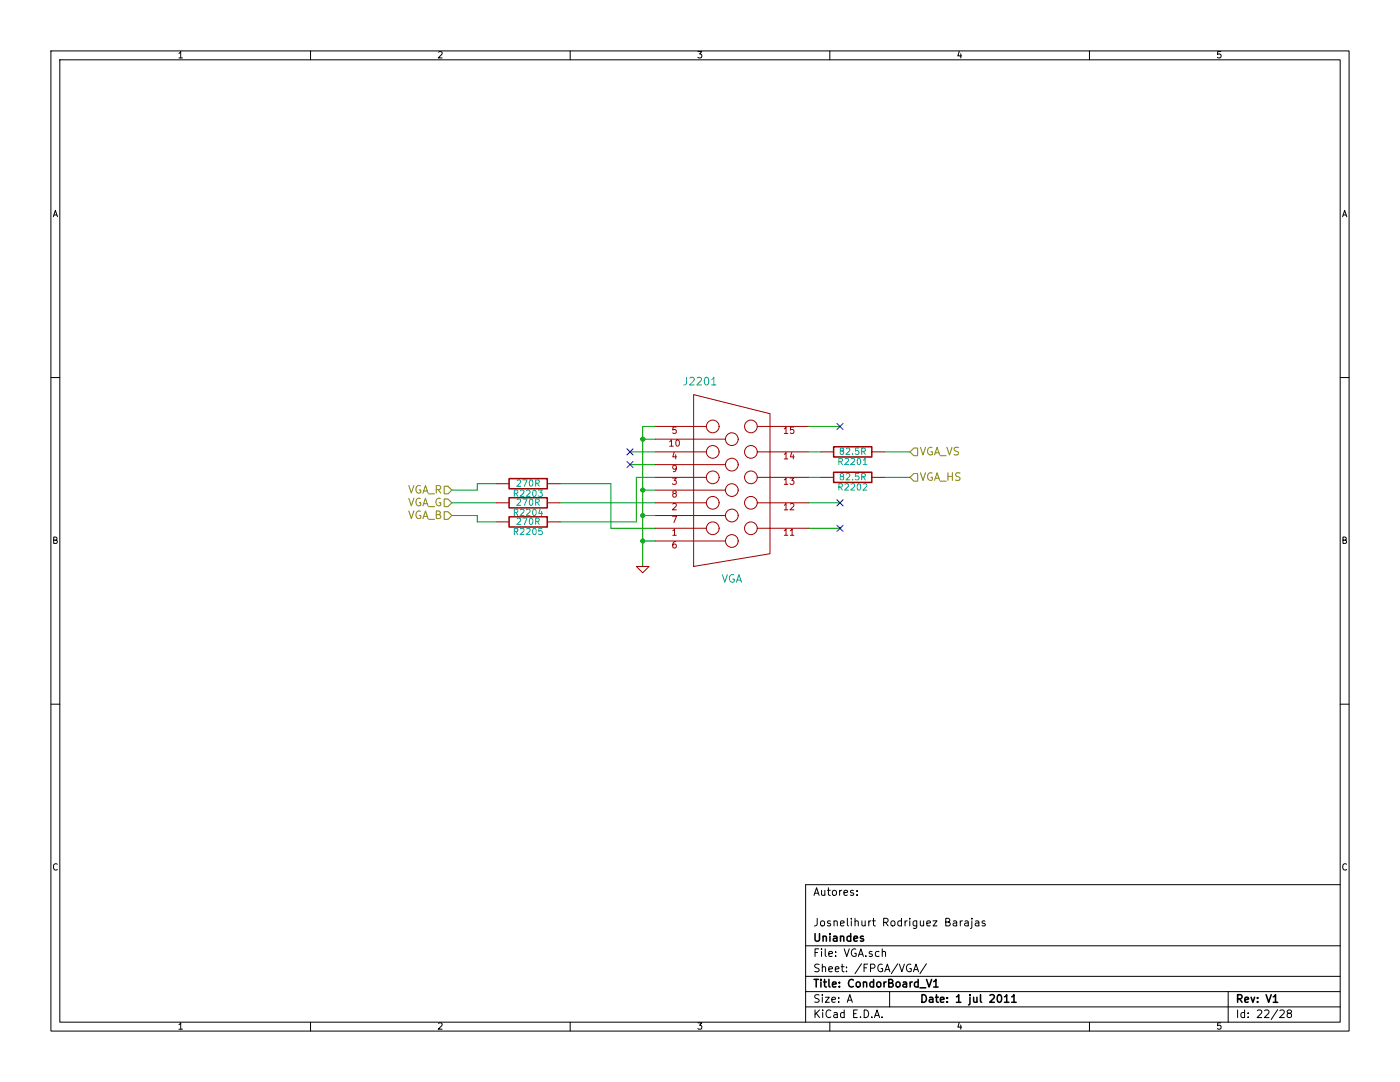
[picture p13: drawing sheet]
<svg xmlns="http://www.w3.org/2000/svg" width="279mm" height="216mm" viewBox="0 0 279 216" stroke-linecap="round" stroke-linejoin="round" font-family="sans-serif">
<g fill="none" stroke="#000" stroke-width=".2">
<path d="M10.2 10.2h259v195.5h-259zM11.9 11.9h255.6v192.1h-255.6zM35.7 10.7l.4-.4v1.3M35.7 11.6h.7M62 10.2v1.7M87.5 10.4l.5-.1 .2 .4-.7 .9h.7M113.8 10.2v1.7M139.3 10.3h.8l-.5 .5 .4 .1v.5l-.2 .2-.5-.2M165.6 10.2v1.7M191.4 10.2l-.2 1h.7M191.7 10.7v.9M217.4 10.2v1.7"/>
<path d="M243.6 10.3h-.6v.6l.2-.1 .4 .1v.5l-.1 .2-.5-.2M10.6 43.3l.4-1.3 .5 1.3M10.8 42.9h.6M267.9 43.3l.5-1.3 .4 1.3M268.1 42.9h.6M10.2 75.3h1.7M267.5 75.3h1.7M10.7 107.8l.6-.1v-.4l-.6-.1v1.2h.5l.2-.4-.2-.2M268 107.8l.6-.1v-.4l-.6-.1v1.2h.5l.2-.4-.2-.2M10.2 140.5h1.7M267.5 140.5h1.7M11.4 172.5a.5 .5 0 0 0-.6 0 .5 .5 0 0 0-.1 .6l.2 .5 .5-.1"/>
<path d="M162.5 178.7l.5-1.6 .5 1.6M162.6 178.2h.7M164 177.6v.9a.39 .39 0 0 0 .6 0M164.6 177.6v1.1M165.1 177.6h.6M165.3 177.1v1.4l.4 .2M166.2 177.8l.2-.2 .5 .2v.7l-.3 .2-.4-.2zM167.6 177.6v1.1M168 177.6l-.4 .4M168.4 178.2l.8-.2-.1-.3-.4-.1-.3 .3 .1 .7h.6M170.3 177.7l-.3-.1-.3 .3 .1 .2 .5 .1v.4h-.6M171 178.5v.2"/>
<path d="M171 177.7v.2M267.5 176.5h-106.7v27.5M268.7 172.5a.5 .5 0 0 0-.6 0 .5 .5 0 0 0-.1 .6l.2 .5 .5-.1M160.8 188.7h106.7M160.8 194.8h106.7M160.8 197.9h106.7M162.7 190.1h.5M163.1 183.2v1.1a.47 .47 0 0 1-.6 .5M163.4 189.3h-.7v1.6M163.5 198.6a.62 .62 0 0 0-.8 0v.5l.7 .3 .1 .3-.3 .3-.6-.1M163.5 192.5a.62 .62 0 0 0-.8 0v.5l.7 .3 .1 .3-.3 .3-.6-.1M163.8 183.9l.3-.2 .4 .2v.7l-.2 .2-.5-.2z"/>
<path d="M164 189.3v.2M164 189.8v1.1M164.1 198.5v.1M164.1 193h.1a.36 .36 0 0 1 .6 .1v.8M164.1 192.4v1.5M164.1 199v1M164.7 189.3v1.4l.2 .2M164.7 199h.8l-.8 1h.8M165.4 190.3l.7-.1v-.3l-.5-.1-.2 .3 .1 .7h.6M165.4 193.4l.7-.1v-.3l-.5-.1-.2 .2 .1 .7h.6M165.7 183.8l-.3-.1-.3 .3 .1 .2 .5 .1v.4h-.6M166 199.5l.8-.1-.1-.3-.5-.1-.2 .2 .1 .7h.6"/>
<path d="M166.4 183.9l.1-.1a.36 .36 0 0 1 .6 .2v.8M166.4 183.7v1.1M166.7 193.4l.7-.1v-.3l-.5-.1-.2 .2 .1 .7h.6M166.8 190.7v.2M166.8 189.9v.2M167.4 199.9v.1M167.4 199.1v.1M167.7 184.3l.8-.2-.1-.3-.4-.1-.3 .3 .1 .7h.6M167.9 192.9h.6M168.1 192.4v1.3l.4 .2M168.5 189.3l.5 1.6 .5-1.6M168.9 193.8v.1"/>
<path d="M168.9 193v.1M169.1 200l.5-1.5 .5 1.5M169.1 183.2v1.4l.2 .2M169.2 199.6h.8M169.9 183.2v.2M169.9 183.7v1.1M170.6 183.9l.1-.1a.36 .36 0 0 1 .6 .2v.8M170.6 183.2v1.6M170.8 189.4a.7 .7 0 0 0-.9 .7 .7 .7 0 0 0 1 .6v-.5h-.3M171.3 190.9l.5-1.6 .5 1.6M171.4 190.4h.8M171.9 192.3l-1.3 2"/>
<path d="M172 183.7v.9a.39 .39 0 0 0 .7 0M172.4 193.1h.5M172.7 183.7v1.1M172.8 190.7v.2M173.2 192.4h-.8v1.5M173.4 183.7v1.1M173.7 193.2l.8-.1 .1-.2-.1-.4-.2-.1h-.6v1.5M173.8 183.7l-.4 .3M174 189.9l-.3-.1-.2 .3v.2l.5 .1v.4h-.5M174.1 183.7h.6M174.3 183.2v1.4l.4 .2M175.4 189.9l-.4-.1-.3 .3 .1 .6 .2 .2 .4-.1"/>
<path d="M176.1 190v-.1a.36 .36 0 0 1 .6 .2v.8M176.1 192.5a.7 .7 0 0 0-.9 .7 .7 .7 0 0 0 .9 .6v-.5h-.3M176.1 189.3v1.6M176.4 184h.7l.1-.3v-.3l-.3-.2h-.5v1.6M176.6 193.9l.5-1.5 .5 1.5M176.7 193.5h.7M176.7 184l.5 .8M177.5 197.9v3M178 183.8l.3-.1 .3 .3v.5l-.3 .3-.3-.1-.2-.2zM179.2 192.3l-1.3 2M179.5 192.4l.5 1.5 .5-1.5M179.9 183.8l-.4-.1-.3 .3v.6l.3 .2 .4-.1"/>
<path d="M179.9 183.2v1.6M180.6 183.7v1.1M181.1 183.7l-.5 .3M181.6 183.2v.2M181.6 183.7v1.1M181.8 192.5a.7 .7 0 0 0-.9 .7 .7 .7 0 0 0 1 .6v-.5h-.3M182.3 193.9l.5-1.5 .5 1.5M182.4 193.5h.8M183 183.7v1.3l-.3 .3-.4-.1M183 183.8l-.5-.1-.3 .3 .1 .6 .2 .2 .5-.1M183.7 183.7v.9a.39 .39 0 0 0 .6 0M184.3 183.7v1.1"/>
<path d="M184.9 192.3l-1.3 2M185 184.3l.7-.2-.1-.3-.4-.1-.2 .3v.7h.6M186.2 183.7h.8l-.8 1.1h.8M188.7 184h.6l.2-.2 .1-.3-.2-.2-.7-.1v1.6h.6l.3-.3a.41 .41 0 0 0-.3-.5M190.3 183.8h.6v1M190.9 184.1l-.5 .1a.3 .3 0 0 0-.2 .3 .3 .3 0 0 0 .2 .3l.5-.1M191.6 183.7v1.1M192.1 183.7l-.5 .3M192.6 183.8h.6v1M193.2 184.1l-.5 .1a.3 .3 0 0 0-.2 .3 .3 .3 0 0 0 .2 .3l.5-.1M194 183.7v1.4l-.3 .2M194 183.2v.2"/>
<path d="M194.7 183.8h.6l.1 1M195.4 184.1l-.6 .1a.3 .3 0 0 0-.2 .3 .3 .3 0 0 0 .2 .3l.6-.1M196.6 183.8l-.4-.1-.2 .3 .1 .2 .5 .1v.4h-.6M245.1 197.9v6.1M35.7 204.5l.4-.4v1.3M35.7 205.4h.7M62 204v1.7M87.5 204.2l.5-.1 .2 .4-.7 .9h.7M113.8 204v1.7M139.3 204.1h.8l-.5 .5 .4 .1v.5l-.2 .2-.5-.2M160.8 200.9h106.7M162.7 201.5v1.5"/>
<path d="M162.9 202.2l.7 .8M163.6 201.5l-.9 .9M164.2 201.5v.2M164.2 202v1M165.6 204v1.7M165.8 201.7a.72 .72 0 0 0-1 .5 .72 .72 0 0 0 .7 .8l.3-.1M166.4 202.1h.6l.1 .9M167.1 202.4l-.5 .1a.3 .3 0 0 0-.2 .3 .3 .3 0 0 0 .2 .2h.5M168.5 202.1l-.5-.1-.3 .3 .1 .6 .2 .1h.5M168.5 201.5v1.5M170.4 202.3h.5M171.1 201.5h-.7v1.5h.7"/>
<path d="M171.7 202.9v.1M172.5 201.5a.77 .77 0 0 1 .9 .8 .77 .77 0 0 1-.9 .7zM174 202.9v.1M174.5 203l.5-1.5 .5 1.5M174.7 202.6h.7M176 202.9v.1M191.4 204l-.2 1h.7M191.7 204.5v.9M217.4 204v1.7M243.6 204.1h-.6v.6l.2-.1 .4 .1v.5l-.1 .2-.5-.2M247 201.5v1.5M248.4 202.1l-.4-.1-.3 .3v.6l.3 .1h.4"/>
<path d="M248.4 201.5v1.5M249.1 202.9v.1M249.1 202.1v.2M250.9 201.7l.6-.2 .3 .5-.9 1h.9M252.4 201.7l.6-.2 .3 .5-1 1h1M255 201.4l-1.3 2M255.4 201.7l.6-.2 .3 .5-.9 1h.9M257.2 202.2l-.3-.3v-.2l.3-.2 .4 .1 .2 .2-.1 .2-.7 .3-.1 .2v.4l.3 .1h.3l.3-.2v-.3l-.3-.3"/>
</g>
<g fill="none" stroke="#000" stroke-width=".3">
<path d="M162.5 195.4h.8M162.7 186.3v1.2l.3 .3h.2l.4-.3v-1.2M162.9 195.4v1.6M163.8 195.4v.2M163.8 195.9v1.1M164.3 186.9a.36 .36 0 0 1 .6 .1v.8M164.3 186.8v1M164.4 195.9h.5M164.6 195.4v1.3l.3 .3M165.4 195.4v1.3l.3 .3M165.6 186.3v.1M165.6 186.8v1"/>
<path d="M166.1 196.4l.8-.1-.1-.3-.4-.1-.3 .3 .1 .7h.6M166.4 186.9h.6v.9M167 187.2h-.5a.3 .3 0 0 0-.2 .3 .3 .3 0 0 0 .2 .3l.5-.1M167.5 196.8v.2M167.5 196v.2M167.7 186.9h.1a.36 .36 0 0 1 .6 .1v.8M167.7 186.8v1M169.8 186.9l-.5-.1-.3 .3 .1 .6 .2 .1 .5-.1M169.8 186.3v1.5M170.3 195.6a.72 .72 0 0 0-1 .5 .72 .72 0 0 0 .7 .9l.3-.2M170.4 187.3l.7-.1v-.3l-.5-.1-.2 .2 .1 .7h.6M170.9 196.1l.3-.2 .4 .2v.7l-.2 .2-.5-.2z"/>
<path d="M172.3 186.9l-.4-.1-.2 .2 .1 .2 .5 .2v.3h-.6M172.3 196.1l.1-.1a.36 .36 0 0 1 .6 .2v.8M172.3 195.9v1.1M174.3 196l-.4-.1-.3 .3 .1 .6 .2 .2 .4-.1M174.3 195.4v1.6M175.1 196.1l.2-.2 .4 .2v.7l-.2 .2-.4-.2zM176.4 195.9v1.1M176.9 195.9l-.5 .3M177.4 196.2h.5l.2-.2 .1-.3-.2-.2-.6-.1v1.6h.6l.3-.3a.41 .41 0 0 0-.4-.5M178.9 196.1l.2-.2 .5 .2v.7l-.3 .2-.4-.2zM180.3 196h.5l.1 1M180.9 196.3l-.5 .1a.3 .3 0 0 0-.2 .3 .3 .3 0 0 0 .2 .3l.5-.1"/>
<path d="M181.6 195.9v1.1M182.1 195.9l-.5 .3M183.2 196l-.4-.1-.3 .3 .1 .6 .2 .2 .4-.1M183.2 195.4v1.6M183.6 197.1h1.2M184 198.5a.77 .77 0 0 1 .9 .7 .77 .77 0 0 1-.9 .8zM184.9 195.4l.5 1.6 .5-1.6M185.5 199.1h.6l.1 .9M186.2 199.4h-.5a.3 .3 0 0 0-.3 .3 .3 .3 0 0 0 .3 .3l.5-.1M186.3 195.9l.5-.5v1.6M186.3 197h.9M186.7 199h.6"/>
<path d="M186.9 198.5v1.3l.4 .2M187.7 199.5l.7-.1-.1-.3-.4-.1-.2 .2 .1 .7h.5M189.1 199.9v.1M189.1 199.1v.1M190.9 198.9l.4-.4v1.5M190.9 200h.9M193.6 199v1.3l-.3 .2M193.6 198.5v.1M194.3 199v.8a.39 .39 0 0 0 .7 .1M195 199v1M195.7 198.5v1.3l.2 .2M197.6 198.6l.5-.1 .4 .4-1 1.1h1"/>
<path d="M199.2 198.6l.2-.1a.81 .81 0 0 1 .5 .7 .81 .81 0 0 1-.5 .8l-.2-.1-.2-.5zM200.5 198.9l.4-.4v1.5M200.5 200h.8M201.9 198.9l.5-.4v1.5M201.9 200h.9M247 199.3l.7-.1 .2-.2-.1-.4-.2-.1h-.6v1.5M247.4 199.3l.5 .7M248.4 199.5l.8-.1-.1-.3-.4-.1-.3 .2 .1 .7h.6M249.7 199l.3 1 .4-1M251 199.9v.1M251 199.1v.1M252.7 198.5l.5 1.5 .5-1.5"/>
<path d="M254.1 198.9l.5-.4v1.5M254.1 200h.9"/>
</g>
<path d="M125.7 92.7h5.1M161.3 85.1h6.3M161.3 90.2h2.5M161.3 105.4h6.3" fill="none" stroke="#00a000" stroke-width=".2"/>
<circle cx="128.3" cy="108" r=".41" fill="#00a000"/>
<circle cx="128.3" cy="108" r=".41" fill="none" stroke="#00a000" stroke-width=".2"/>
<circle cx="128.3" cy="97.8" r=".41" fill="#00a000"/>
<g fill="none" stroke="#00a000" stroke-width=".2">
<path d="M99.1 96.5h-3.8v1.3h-5.1M111.8 96.5h10.1v8.9h8.9M128.3 97.8h2.5M128.3 85.1h2.5M130.8 95.3h-3.8v8.8h-15.2M176.5 95.3h5.1M176.5 90.2h5.1M90.2 102.9h5.1v1.2h3.8M90.2 100.3h8.9M111.8 100.3h19M128.3 108h2.5M128.3 102.9h2.5"/>
<circle cx="128.3" cy="97.8" r=".41"/>
</g>
<circle cx="128.3" cy="102.9" r=".41" fill="#00a000"/>
<g fill="none" stroke="#00a000" stroke-width=".2">
<path d="M128.3 87.6h2.5"/>
<circle cx="128.3" cy="102.9" r=".41"/>
</g>
<circle cx="128.3" cy="87.6" r=".41" fill="#00a000"/>
<g fill="none" stroke="#00a000" stroke-width=".2">
<path d="M125.7 90.2h5.1M128.3 85.1v27.9M161.3 95.3h2.5M161.3 100.3h6.3"/>
<circle cx="128.3" cy="87.6" r=".41"/>
</g>
<path d="M125.1 89.6l1.2 1.2M125.1 92.1l1.2 1.2M126.3 89.6l-1.2 1.2M126.3 92.1l-1.2 1.2M167 99.7l1.2 1.2M167 84.5l1.2 1.2M168.2 99.7l-1.2 1.2M168.2 84.5l-1.2 1.2M167 104.8l1.2 1.2M168.2 104.8l-1.2 1.2" fill="none" stroke="#0000c0" stroke-width=".2"/>
<path d="M101.6 99.3h7.6v2h-7.6zM101.6 95.5h7.6v2h-7.6zM166.4 94.2h7.6v2.1h-7.6zM166.4 89.2h7.6v2h-7.6zM101.6 103.1h7.6v2.1h-7.6z" fill="none" stroke="#a00000" stroke-width=".3"/>
<g fill="none" stroke="#a00000" stroke-width=".2">
<path d="M138.4 78.7l15.3 3.9v27.9l-15.3 2.5zM99.1 96.5h2.5M109.2 96.5h2.6M130.8 95.3h10.2M130.8 90.2h10.2M130.8 97.8h14M130.8 92.7h14M130.8 87.6h14M130.8 85.1h10.2M133.7 88.1l.3-.3v1.2M133.7 89h.7M134.2 95.4h.8l-.5 .5 .4 .1v.5l-.2 .1-.5-.1"/>
<path d="M134.5 98.5l-.2-.2v-.3l.4-.1 .2 .1v.3l-.5 .2-.1 .2v.3l.2 .2h.2l.3-.2-.1-.4-.2-.1M134.5 90.2l-.2 1h.7M134.8 90.7v.9M134.9 85.2h-.6v.6l.1-.1 .5 .1v.6l-.2 .1-.4-.1M135 93.4l-.3 .2h-.3l-.1-.6 .4-.2 .3 .3-.1 .7-.2 .3h-.3M135 87.9l.2-.1a.67 .67 0 0 1 .4 .6 .67 .67 0 0 1-.4 .6l-.3-.5zM151.1 95.3h10.2M151.1 90.2h10.2M151.1 85.1h10.2M156.5 95.8l.4-.4v1.2M156.5 90.7l.4-.4v1.3M156.5 85.6l.4-.4v1.3"/>
<path d="M156.5 96.6h.7M156.5 91.6h.7M156.5 86.5h.7M157.7 95.4h.7l-.4 .5 .4 .1v.5l-.2 .1-.5-.1M158 90.2l-.3 1h.8M158.3 90.7v.9M158.4 85.2h-.6l-.1 .6 .2-.1 .5 .1v.6l-.2 .1-.5-.1M163.8 95.3h2.6M163.8 90.2h2.6M174 95.3h2.5M174 90.2h2.5M99.1 104.1h2.5"/>
<path d="M99.1 100.3h2.5M109.2 104.1h2.6M109.2 100.3h2.6M127 113h2.5l-1.2 1.3zM130.8 100.3h10.2M130.8 108h14M130.8 105.4h10.2M130.8 102.9h14M134.2 103h.8l-.5 1.3M134.3 105.9l.3-.4v1.3M134.3 100.6l.4-.1 .3 .3-.8 .9h.8M134.3 106.8h.7"/>
<path d="M134.8 108.1l-.3 .1a.87 .87 0 0 0 0 1.1l.4-.1v-.5l-.4-.1-.2 .2M151.1 100.3h10.2M151.1 105.4h10.2M156.5 105.9l.4-.4v1.3M156.5 100.8l.4-.3v1.2M156.5 106.8h.7M156.5 101.7h.7M157.7 105.9l.4-.4v1.3M157.7 100.6l.5-.1 .2 .3-.7 .9h.7M157.7 106.8h.7"/>
<circle cx="142.2" cy="95.2" r="1.27"/>
<circle cx="142.2" cy="85.1" r="1.27"/>
<circle cx="142.2" cy="90.2" r="1.27"/>
<circle cx="146" cy="87.6" r="1.27"/>
<circle cx="146" cy="97.8" r="1.27"/>
<circle cx="146" cy="92.7" r="1.27"/>
<circle cx="149.9" cy="90.2" r="1.27"/>
<circle cx="149.9" cy="95.2" r="1.27"/>
<circle cx="149.9" cy="85.1" r="1.27"/>
<circle cx="142.2" cy="105.4" r="1.27"/>
<circle cx="142.2" cy="100.3" r="1.27"/>
<circle cx="146" cy="107.9" r="1.27"/>
<circle cx="146" cy="102.9" r="1.27"/>
<circle cx="149.9" cy="100.3" r="1.27"/>
<circle cx="149.9" cy="105.4" r="1.27"/>
</g>
<g fill="none" stroke="#00a0a0" stroke-width=".2">
<path d="M137 75.3v1.1a.47 .47 0 0 1-.6 .4M137.7 75.4l.6-.1 .3 .4-1 1.1h1M139.1 75.4l.6-.1 .3 .4-.9 1.1h.9M140.7 75.4l.2-.1a.81 .81 0 0 1 .6 .7 .81 .81 0 0 1-.6 .8l-.2-.1-.1-.5zM142 75.7l.5-.4v1.5M142 76.8h.9M102.6 98.5l.7-.1v-.5l-.7-.1v1.3M102.9 98.5l.5 .6M103.2 99.7l.5-.1 .2 .3-.8 .9h.8M103.2 95.9l.5-.1 .2 .3-.8 .9h.8M103.9 97.9l.4-.1 .3 .4-.8 .9h.8M104.3 99.6h.9l-.6 1.2"/>
<path d="M104.3 95.8h.9l-.6 1.2M105.1 97.9l.5-.1 .2 .4-.8 .9h.8M105.7 99.7l.2-.1a.67 .67 0 0 1 .5 .6 .67 .67 0 0 1-.5 .6l-.3-.4zM105.7 95.9l.2-.1a.67 .67 0 0 1 .5 .6 .67 .67 0 0 1-.5 .6l-.3-.5zM106.4 97.9l.2-.1a.67 .67 0 0 1 .4 .6 .67 .67 0 0 1-.4 .7l-.3-.5zM106.9 96.4h.6l.1-.5-.7-.1v1.2M107.2 96.4l.4 .6M107.4 97.8h.8l-.4 .5 .4 .1v.5l-.2 .2-.6-.2M167.4 97.2l.6-.1 .1-.5-.7-.1v1.3M167.4 92.1l.6-.1 .1-.4-.7-.2v1.3M167.7 97.2l.4 .6M167.7 92.1l.4 .6"/>
<path d="M167.9 95l-.2-.1v-.3l.4-.1 .2 .1v.3l-.5 .2-.1 .2v.2l.2 .3h.2l.3-.3-.1-.4-.2-.1M167.9 90l-.2-.2v-.3l.4-.1 .2 .1v.3l-.5 .2-.1 .2v.2l.2 .3h.2l.3-.3-.1-.3-.2-.1M168.6 96.6l.5-.1 .2 .4-.7 .9h.7M168.6 91.6l.5-.2 .2 .4-.7 .9h.7M168.9 94.6l.5-.1 .2 .4-.8 .9h.8M168.9 89.5l.5-.1 .2 .4-.8 .9h.8M169.8 96.6l.5-.1 .3 .4-.8 .9h.8M169.8 91.6l.5-.2 .3 .4-.8 .9h.8M170.2 95.6v.2M170.2 90.6v.1M171.2 96.6l.1-.1a.67 .67 0 0 1 .5 .7 .67 .67 0 0 1-.5 .6l-.2-.5zM171.2 91.6l.1-.2a.67 .67 0 0 1 .5 .7 .67 .67 0 0 1-.5 .6l-.2-.5z"/>
<path d="M171.4 94.5h-.6l-.1 .6 .2-.1 .5 .1v.5l-.2 .2-.5-.2M171.4 89.4h-.6l-.1 .6 .2-.1 .5 .1v.6l-.2 .1-.5-.1M172 95.1h.6v-.5l-.6-.1v1.3M172 90.1l.6-.1v-.5l-.6-.1v1.3M172.3 96.6l.5-.1 .2 .4-.8 .9h.8M172.3 91.8l.3-.4v1.3M172.3 95.1l.4 .7M172.3 92.7h.7M172.3 90.1l.4 .6M102.6 106.1l.7-.1v-.5l-.7-.1v1.3M102.6 102.3l.7-.1v-.5l-.7-.1v1.3M102.9 106.1l.5 .6"/>
<path d="M102.9 102.3l.5 .6M103.2 103.5l.5-.1 .2 .4-.8 .8h.8M103.9 105.5l.4-.1 .3 .4-.8 .9h.8M103.9 101.7l.4-.1 .3 .4-.8 .9h.8M104.3 103.4h.9l-.6 1.2M105.1 105.5l.5-.1 .2 .4-.8 .9h.8M105.1 101.7l.5-.1 .2 .4-.8 .9h.8M105.7 103.5l.2-.1a.67 .67 0 0 1 .5 .6 .67 .67 0 0 1-.5 .6l-.3-.4zM106.4 105.5l.2-.1a.67 .67 0 0 1 .4 .6 .67 .67 0 0 1-.4 .7l-.3-.5zM106.4 101.7l.2-.1a.67 .67 0 0 1 .4 .6 .67 .67 0 0 1-.4 .7l-.3-.5zM106.9 104h.6l.1-.5-.7-.1v1.2M106.9 100.2h.6l.1-.5-.7-.1v1.2"/>
<path d="M107.2 104l.4 .6M107.2 100.2l.4 .6M107.8 101.5l-.3 1h.8M108.1 102v.9M108.2 105.4h-.6l-.1 .6 .2-.1 .5 .1v.6l-.2 .1-.5-.1M144.1 114.7l.6 1.5 .5-1.5M146.5 114.7a.7 .7 0 0 0-.9 .7 .7 .7 0 0 0 .9 .7v-.6h-.3M147 116.2l.5-1.5 .5 1.5M147.1 115.7h.7"/>
</g>
<g fill="none" stroke="#808000" stroke-width=".2">
<path d="M81.6 99.4l.5 1.5 .5-1.5M81.6 96.9l.5 1.5 .5-1.5M83.9 99.5a.7 .7 0 0 0-.9 .7 .7 .7 0 0 0 1 .6v-.5h-.3M83.9 97a.7 .7 0 0 0-.9 .7 .7 .7 0 0 0 1 .6v-.5h-.3M84.4 98.4l.5-1.5 .5 1.5M84.5 98h.8M85.5 98.6h1.2M87.1 97.7l.7-.1 .2-.2-.1-.4-.2-.1h-.6v1.5M87.5 97.7l.5 .7M87.9 99.5a.7 .7 0 0 0-.9 .7 .7 .7 0 0 0 1 .6v-.5h-.3M88.6 99.6h.8l.8 .7-.8 .8h-.8zM88.6 97h.8l.8 .8-.8 .8h-.8z"/>
<path d="M182.4 89.4h.7v1.5h-.7l-.8-.7zM182.4 94.5h.7v1.5h-.7l-.8-.7zM183.7 89.3l.5 1.5 .5-1.5M183.7 94.3l.5 1.6 .5-1.6M186 89.3a.7 .7 0 0 0-.9 .7 .7 .7 0 0 0 1 .7v-.6h-.3M186 94.4a.7 .7 0 0 0-.9 .7 .7 .7 0 0 0 1 .6v-.5h-.3M186.5 90.8l.5-1.5 .5 1.5M186.5 95.9l.5-1.6 .5 1.6M186.6 90.3h.8M186.6 95.4h.8M187.7 90.9h1.1M187.7 96h1.1"/>
<path d="M189 89.3l.5 1.5 .5-1.5M189.2 94.3v1.6M189.2 95.1h.9M190.1 94.3v1.6M191.3 89.3a.62 .62 0 0 0-.8 .1v.4l.7 .4 .1 .3-.3 .3-.6-.1M191.6 94.4a.62 .62 0 0 0-.8 .1v.4l.7 .4 .1 .3-.3 .3-.6-.1M81.6 102l.5 1.5 .5-1.5M83.9 102a.7 .7 0 0 0-.9 .7 .7 .7 0 0 0 1 .7v-.6h-.3M84.4 103.5l.5-1.5 .5 1.5M84.4 100.9l.5-1.5 .5 1.5M84.5 103h.8M84.5 100.5h.8"/>
<path d="M85.5 103.6h1.2M85.5 101.1h1.2M87.1 102.7l.6-.1 .2-.2-.2-.4h-.6v1.5h.6l.3-.3a.41 .41 0 0 0-.4-.5M88.6 102.1h.8l.8 .8-.8 .7h-.8z"/>
</g>
</svg>
